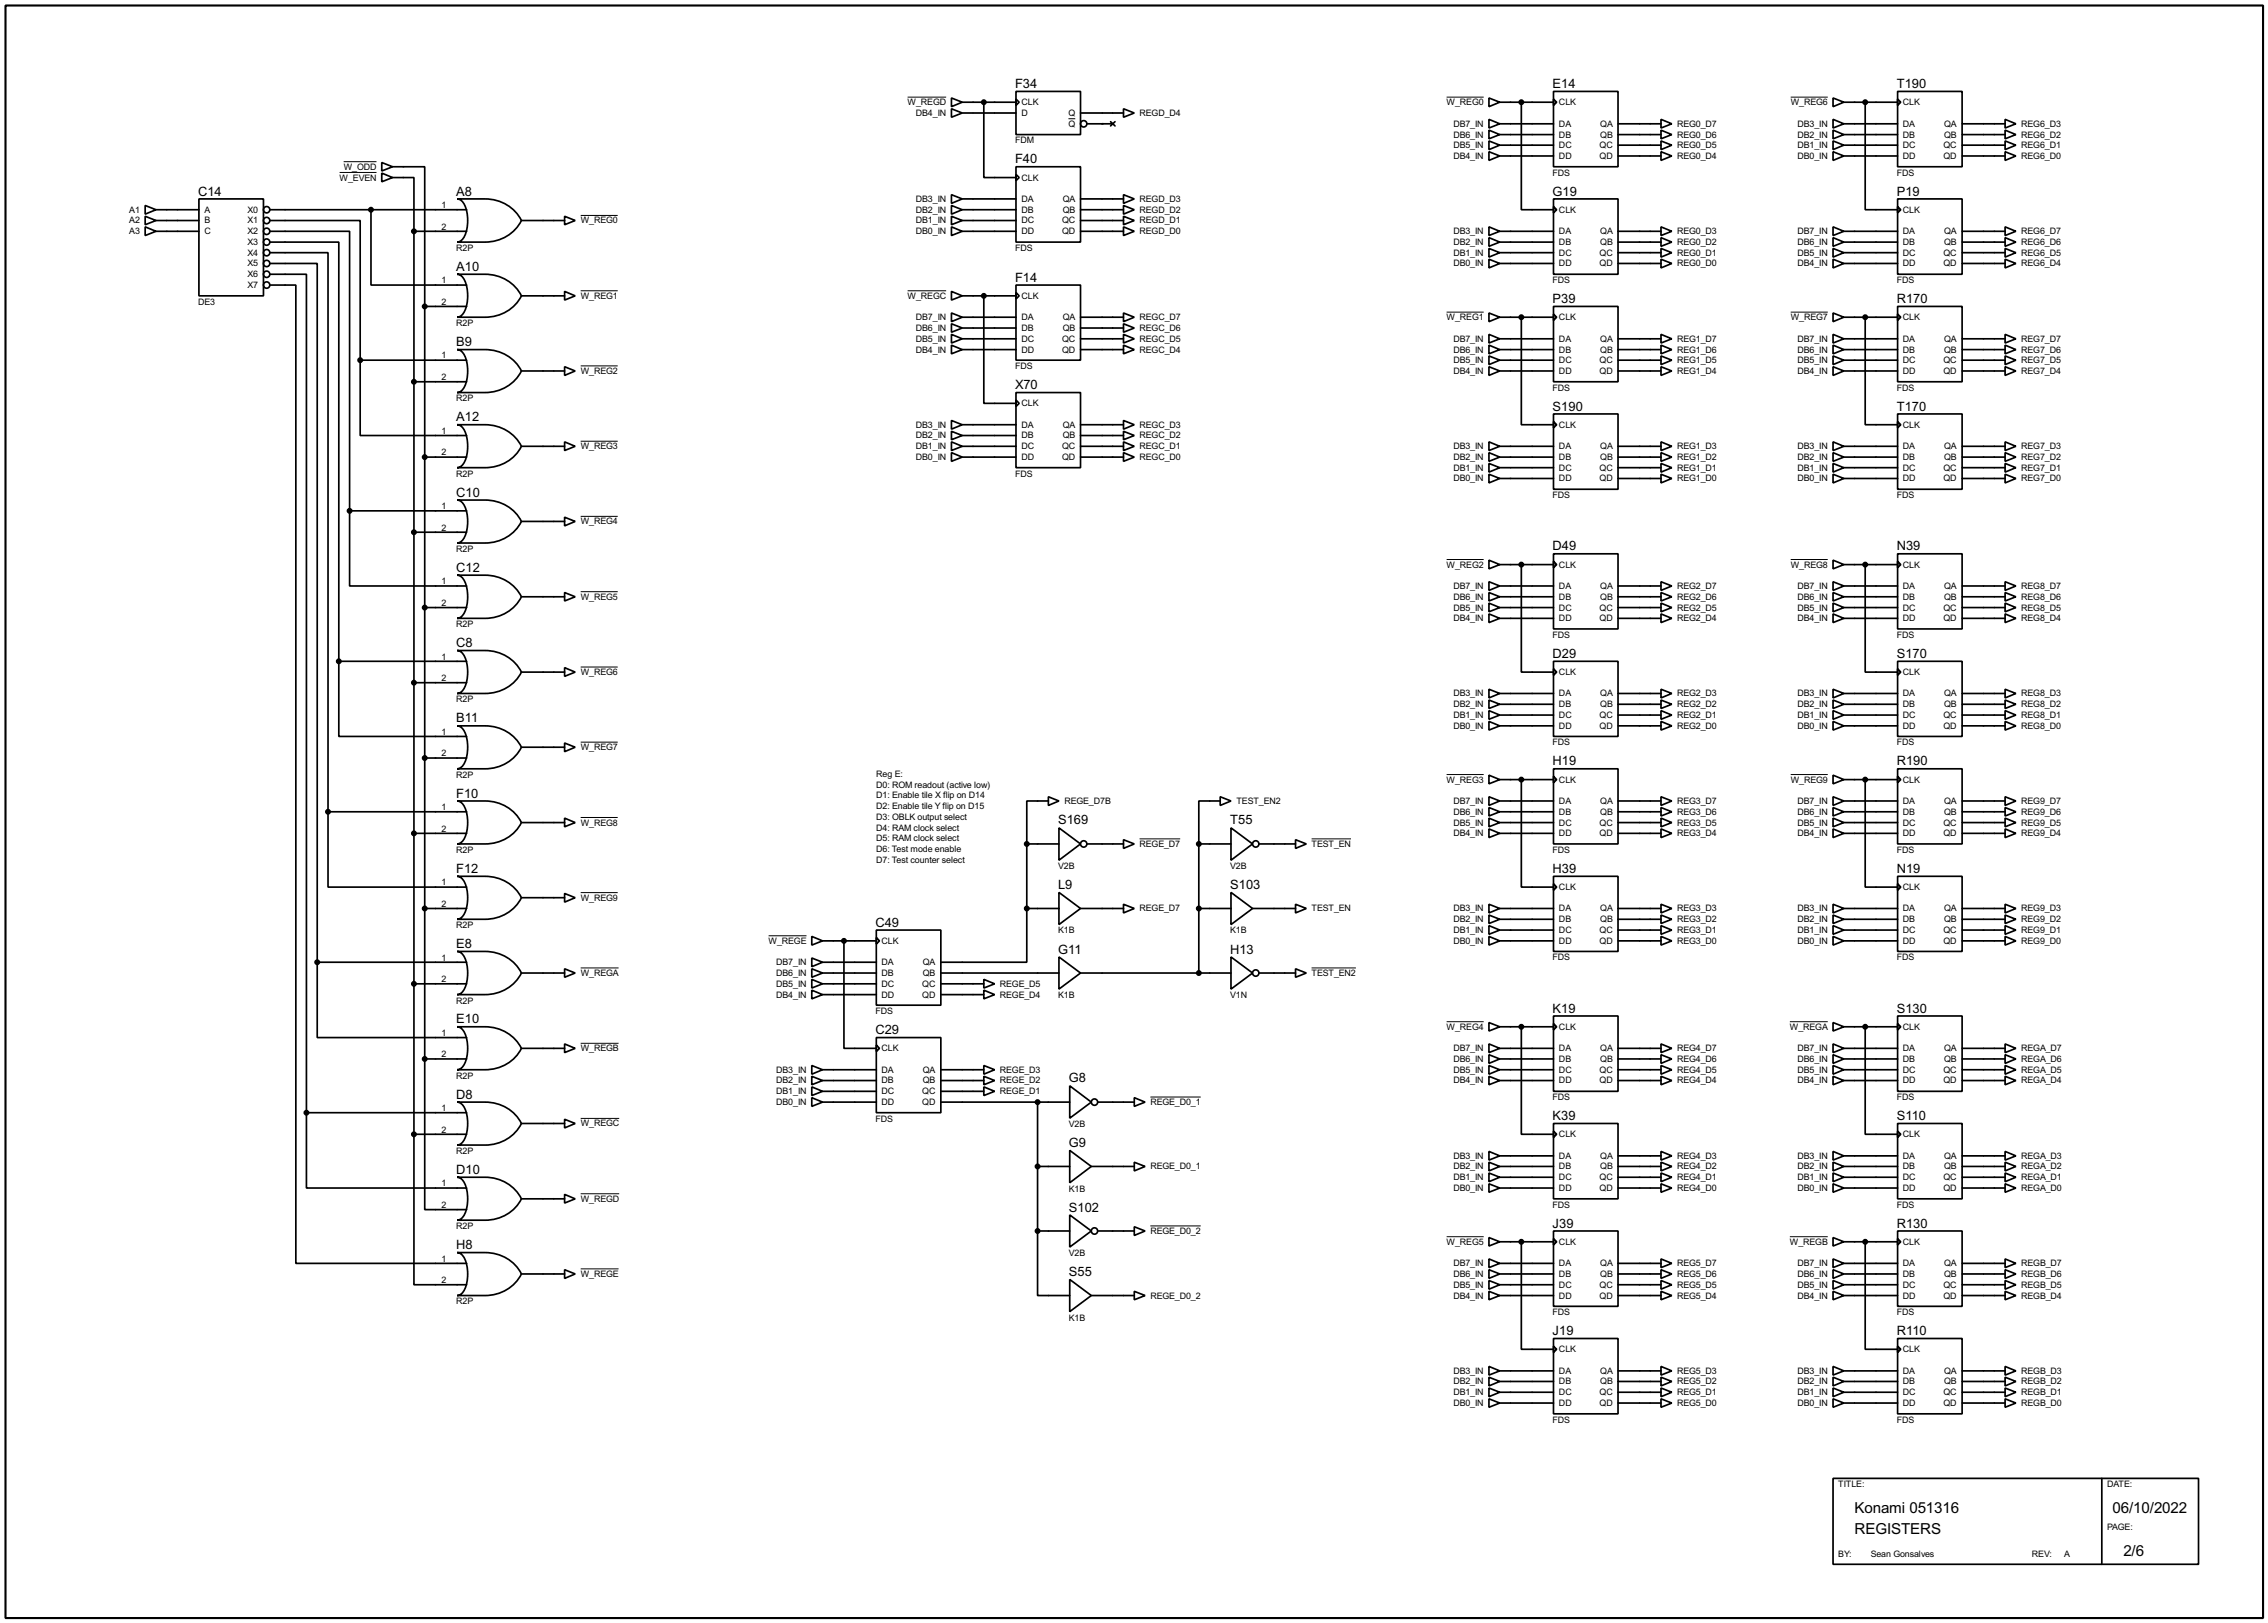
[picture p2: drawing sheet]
<svg xmlns="http://www.w3.org/2000/svg" width="536mm" height="383mm" viewBox="0 0 536 383" stroke-linecap="round" stroke-linejoin="round" font-family="sans-serif">
<defs><g id="words">
<g font-size="4">
<text x="438.2" y="357.4">Konami 051316</text>
<text x="499.2" y="357.4">06/10/2022</text>
<text x="438.2" y="362.5">REGISTERS</text>
<text x="501.7" y="367.6">2/6</text>
</g>
<g font-size="3.4">
<text x="239.9" y="20.8">F34</text>
<text x="366.9" y="20.8">E14</text>
<text x="448.2" y="20.8">T190</text>
<text x="239.9" y="38.6">F40</text>
<text x="46.8" y="46.2">C14</text>
<text x="107.8" y="46.2">A8</text>
<text x="366.9" y="46.2">G19</text>
<text x="448.2" y="46.2">P19</text>
<text x="107.8" y="64">A10</text>
<text x="239.9" y="66.6">F14</text>
<text x="366.9" y="71.6">P39</text>
<text x="448.2" y="71.6">R170</text>
<text x="107.8" y="81.8">B9</text>
<text x="239.9" y="92">X70</text>
<text x="107.8" y="99.5">A12</text>
<text x="366.9" y="97">S190</text>
<text x="448.2" y="97">T170</text>
<text x="107.8" y="117.4">C10</text>
<text x="366.9" y="130.1">D49</text>
<text x="448.2" y="130.1">N39</text>
<text x="107.8" y="135.1">C12</text>
<text x="107.8" y="152.9">C8</text>
<text x="366.9" y="155.5">D29</text>
<text x="448.2" y="155.5">S170</text>
<text x="107.8" y="170.7">B11</text>
<text x="366.9" y="180.9">H19</text>
<text x="448.2" y="180.9">R190</text>
<text x="107.8" y="188.5">F10</text>
<text x="250" y="194.8">S169</text>
<text x="290.7" y="194.8">T55</text>
<text x="107.8" y="206.3">F12</text>
<text x="366.9" y="206.3">H39</text>
<text x="448.2" y="206.3">N19</text>
<text x="250" y="210.1">L9</text>
<text x="290.7" y="210.1">S103</text>
<text x="206.9" y="219">C49</text>
<text x="107.8" y="224">E8</text>
<text x="250" y="225.3">G11</text>
<text x="290.7" y="225.3">H13</text>
<text x="366.9" y="239.3">K19</text>
<text x="448.2" y="239.3">S130</text>
<text x="107.8" y="241.8">E10</text>
<text x="206.9" y="244.4">C29</text>
<text x="252.6" y="255.8">G8</text>
<text x="107.8" y="259.6">D8</text>
<text x="366.9" y="264.7">K39</text>
<text x="448.2" y="264.7">S110</text>
<text x="252.6" y="271">G9</text>
<text x="107.8" y="277.4">D10</text>
<text x="252.6" y="286.3">S102</text>
<text x="366.9" y="290.1">J39</text>
<text x="448.2" y="290.1">R130</text>
<text x="107.8" y="295.2">H8</text>
<text x="252.6" y="301.5">S55</text>
<text x="366.9" y="315.5">J19</text>
<text x="448.2" y="315.5">R110</text>
</g>
<g font-size="2.4">
<text x="214.5" y="24.8">W_REGD</text>
<text x="216.4" y="27.4">DB4_IN</text>
<text x="241.4" y="24.8">CLK</text>
<text x="241.4" y="27.4">D</text>
<text x="252.5" y="27.4">Q</text>
<text x="252.5" y="30">Q</text>
<text x="269.3" y="27.4">REGD_D4</text>
<text x="341.8" y="24.8">W_REG0</text>
<text x="343.4" y="30">DB7_IN</text>
<text x="368.3" y="24.8">CLK</text>
<text x="368.3" y="30">DA</text>
<text x="378.1" y="30">QA</text>
<text x="396.3" y="30">REG0_D7</text>
<text x="423.1" y="24.8">W_REG6</text>
<text x="424.7" y="30">DB3_IN</text>
<text x="449.6" y="24.8">CLK</text>
<text x="449.6" y="30">DA</text>
<text x="459.4" y="30">QA</text>
<text x="477.6" y="30">REG6_D3</text>
<text x="239.9" y="33.9">FDM</text>
<text x="343.4" y="32.5">DB6_IN</text>
<text x="343.4" y="35">DB5_IN</text>
<text x="368.3" y="32.5">DB</text>
<text x="368.3" y="35">DC</text>
<text x="378" y="35">QC</text>
<text x="378.1" y="32.5">QB</text>
<text x="396.3" y="32.5">REG0_D6</text>
<text x="396.3" y="35">REG0_D5</text>
<text x="424.7" y="32.5">DB2_IN</text>
<text x="424.7" y="35">DB1_IN</text>
<text x="449.6" y="32.5">DB</text>
<text x="449.6" y="35">DC</text>
<text x="459.2" y="35">QC</text>
<text x="459.4" y="32.5">QB</text>
<text x="477.6" y="32.5">REG6_D2</text>
<text x="477.6" y="35">REG6_D1</text>
<text x="81.2" y="40.1">W_ODD</text>
<text x="343.4" y="37.5">DB4_IN</text>
<text x="366.9" y="41.5">FDS</text>
<text x="368.3" y="37.5">DD</text>
<text x="378" y="37.5">QD</text>
<text x="396.3" y="37.5">REG0_D4</text>
<text x="424.7" y="37.5">DB0_IN</text>
<text x="448.2" y="41.5">FDS</text>
<text x="449.6" y="37.5">DD</text>
<text x="459.2" y="37.5">QD</text>
<text x="477.6" y="37.5">REG6_D0</text>
<text x="80.3" y="42.7">W_EVEN</text>
<text x="216.4" y="47.7">DB3_IN</text>
<text x="241.4" y="42.7">CLK</text>
<text x="241.4" y="47.7">DA</text>
<text x="251.1" y="47.7">QA</text>
<text x="269.3" y="47.7">REGD_D3</text>
<text x="30.6" y="50.2">A1</text>
<text x="30.6" y="52.8">A2</text>
<text x="48.3" y="52.8">B</text>
<text x="48.3" y="50.2">A</text>
<text x="58.5" y="50.2">X0</text>
<text x="58.5" y="52.8">X1</text>
<text x="104.3" y="49.2">1</text>
<text x="137.2" y="52.8">W_REG0</text>
<text x="216.4" y="50.2">DB2_IN</text>
<text x="216.4" y="52.8">DB1_IN</text>
<text x="241.4" y="50.2">DB</text>
<text x="241.4" y="52.8">DC</text>
<text x="251" y="52.8">QC</text>
<text x="251.1" y="50.2">QB</text>
<text x="269.3" y="52.8">REGD_D1</text>
<text x="269.3" y="50.2">REGD_D2</text>
<text x="368.3" y="50.2">CLK</text>
<text x="449.6" y="50.2">CLK</text>
<text x="30.6" y="55.4">A3</text>
<text x="48.3" y="55.4">C</text>
<text x="58.5" y="55.4">X2</text>
<text x="58.5" y="57.9">X3</text>
<text x="104.3" y="54.3">2</text>
<text x="107.8" y="59.3">R2P</text>
<text x="216.4" y="55.4">DB0_IN</text>
<text x="239.9" y="59.3">FDS</text>
<text x="241.4" y="55.4">DD</text>
<text x="251" y="55.4">QD</text>
<text x="269.3" y="55.4">REGD_D0</text>
<text x="343.4" y="55.4">DB3_IN</text>
<text x="343.4" y="57.9">DB2_IN</text>
<text x="368.3" y="55.4">DA</text>
<text x="368.3" y="57.9">DB</text>
<text x="378.1" y="55.4">QA</text>
<text x="378.1" y="57.9">QB</text>
<text x="396.3" y="55.4">REG0_D3</text>
<text x="396.3" y="57.9">REG0_D2</text>
<text x="424.7" y="55.4">DB7_IN</text>
<text x="424.7" y="57.9">DB6_IN</text>
<text x="449.6" y="55.4">DA</text>
<text x="449.6" y="57.9">DB</text>
<text x="459.4" y="55.4">QA</text>
<text x="459.4" y="57.9">QB</text>
<text x="477.6" y="55.4">REG6_D7</text>
<text x="477.6" y="57.9">REG6_D6</text>
<text x="58.5" y="60.4">X4</text>
<text x="58.5" y="62.9">X5</text>
<text x="58.5" y="65.5">X6</text>
<text x="343.4" y="60.4">DB1_IN</text>
<text x="343.4" y="62.9">DB0_IN</text>
<text x="368.3" y="60.4">DC</text>
<text x="368.3" y="62.9">DD</text>
<text x="378" y="60.4">QC</text>
<text x="378" y="62.9">QD</text>
<text x="396.3" y="60.4">REG0_D1</text>
<text x="396.3" y="62.9">REG0_D0</text>
<text x="424.7" y="60.4">DB5_IN</text>
<text x="424.7" y="62.9">DB4_IN</text>
<text x="449.6" y="60.4">DC</text>
<text x="449.6" y="62.9">DD</text>
<text x="459.2" y="60.4">QC</text>
<text x="459.2" y="62.9">QD</text>
<text x="477.6" y="60.4">REG6_D5</text>
<text x="477.6" y="62.9">REG6_D4</text>
<text x="46.8" y="72">DE3</text>
<text x="58.5" y="68.1">X7</text>
<text x="104.3" y="67">1</text>
<text x="104.3" y="72">2</text>
<text x="137.2" y="70.6">W_REG1</text>
<text x="214.5" y="70.6">W_REGC</text>
<text x="241.4" y="70.6">CLK</text>
<text x="366.9" y="66.9">FDS</text>
<text x="448.2" y="66.9">FDS</text>
<text x="107.8" y="77">R2P</text>
<text x="216.4" y="75.6">DB7_IN</text>
<text x="241.4" y="75.6">DA</text>
<text x="251.1" y="75.6">QA</text>
<text x="269.3" y="75.6">REGC_D7</text>
<text x="341.8" y="75.6">W_REG1</text>
<text x="368.3" y="75.6">CLK</text>
<text x="423.1" y="75.6">W_REG7</text>
<text x="449.6" y="75.6">CLK</text>
<text x="216.4" y="78.2">DB6_IN</text>
<text x="216.4" y="80.8">DB5_IN</text>
<text x="216.4" y="83.3">DB4_IN</text>
<text x="241.4" y="78.2">DB</text>
<text x="241.4" y="80.8">DC</text>
<text x="241.4" y="83.3">DD</text>
<text x="251" y="80.8">QC</text>
<text x="251" y="83.3">QD</text>
<text x="251.1" y="78.2">QB</text>
<text x="269.3" y="78.2">REGC_D6</text>
<text x="269.3" y="80.8">REGC_D5</text>
<text x="269.3" y="83.3">REGC_D4</text>
<text x="343.4" y="80.8">DB7_IN</text>
<text x="343.4" y="83.3">DB6_IN</text>
<text x="368.3" y="80.8">DA</text>
<text x="368.3" y="83.3">DB</text>
<text x="378.1" y="80.8">QA</text>
<text x="378.1" y="83.3">QB</text>
<text x="396.3" y="80.8">REG1_D7</text>
<text x="396.3" y="83.3">REG1_D6</text>
<text x="424.7" y="80.8">DB7_IN</text>
<text x="424.7" y="83.3">DB6_IN</text>
<text x="449.6" y="80.8">DA</text>
<text x="449.6" y="83.3">DB</text>
<text x="459.4" y="80.8">QA</text>
<text x="459.4" y="83.3">QB</text>
<text x="477.6" y="80.8">REG7_D7</text>
<text x="477.6" y="83.3">REG7_D6</text>
<text x="104.3" y="84.7">1</text>
<text x="104.3" y="89.8">2</text>
<text x="137.2" y="88.4">W_REG2</text>
<text x="239.9" y="87.2">FDS</text>
<text x="343.4" y="85.8">DB5_IN</text>
<text x="343.4" y="88.4">DB4_IN</text>
<text x="368.3" y="85.8">DC</text>
<text x="368.3" y="88.4">DD</text>
<text x="378" y="85.8">QC</text>
<text x="378" y="88.4">QD</text>
<text x="396.3" y="85.8">REG1_D5</text>
<text x="396.3" y="88.4">REG1_D4</text>
<text x="424.7" y="85.8">DB5_IN</text>
<text x="424.7" y="88.4">DB4_IN</text>
<text x="449.6" y="85.8">DC</text>
<text x="449.6" y="88.4">DD</text>
<text x="459.2" y="85.8">QC</text>
<text x="459.2" y="88.4">QD</text>
<text x="477.6" y="85.8">REG7_D5</text>
<text x="477.6" y="88.4">REG7_D4</text>
<text x="107.8" y="94.9">R2P</text>
<text x="241.4" y="96">CLK</text>
<text x="366.9" y="92.3">FDS</text>
<text x="448.2" y="92.3">FDS</text>
<text x="216.4" y="101">DB3_IN</text>
<text x="241.4" y="101">DA</text>
<text x="251.1" y="101">QA</text>
<text x="269.3" y="101">REGC_D3</text>
<text x="368.3" y="101">CLK</text>
<text x="449.6" y="101">CLK</text>
<text x="104.3" y="102.5">1</text>
<text x="104.3" y="107.6">2</text>
<text x="137.2" y="106.2">W_REG3</text>
<text x="216.4" y="103.6">DB2_IN</text>
<text x="216.4" y="106.2">DB1_IN</text>
<text x="241.4" y="103.6">DB</text>
<text x="241.4" y="106.2">DC</text>
<text x="251" y="106.2">QC</text>
<text x="251.1" y="103.6">QB</text>
<text x="269.3" y="103.6">REGC_D2</text>
<text x="269.3" y="106.2">REGC_D1</text>
<text x="343.4" y="106.2">DB3_IN</text>
<text x="368.3" y="106.2">DA</text>
<text x="378.1" y="106.2">QA</text>
<text x="396.3" y="106.2">REG1_D3</text>
<text x="424.7" y="106.2">DB3_IN</text>
<text x="449.6" y="106.2">DA</text>
<text x="459.4" y="106.2">QA</text>
<text x="477.6" y="106.2">REG7_D3</text>
<text x="107.8" y="112.6">R2P</text>
<text x="216.4" y="108.7">DB0_IN</text>
<text x="239.9" y="112.6">FDS</text>
<text x="241.4" y="108.7">DD</text>
<text x="251" y="108.7">QD</text>
<text x="269.3" y="108.7">REGC_D0</text>
<text x="343.4" y="108.7">DB2_IN</text>
<text x="343.4" y="111.2">DB1_IN</text>
<text x="343.4" y="113.7">DB0_IN</text>
<text x="368.3" y="108.7">DB</text>
<text x="368.3" y="111.2">DC</text>
<text x="368.3" y="113.7">DD</text>
<text x="378" y="111.2">QC</text>
<text x="378" y="113.7">QD</text>
<text x="378.1" y="108.7">QB</text>
<text x="396.3" y="108.7">REG1_D2</text>
<text x="396.3" y="111.2">REG1_D1</text>
<text x="396.3" y="113.7">REG1_D0</text>
<text x="424.7" y="108.7">DB2_IN</text>
<text x="424.7" y="111.2">DB1_IN</text>
<text x="424.7" y="113.7">DB0_IN</text>
<text x="449.6" y="108.7">DB</text>
<text x="449.6" y="111.2">DC</text>
<text x="449.6" y="113.7">DD</text>
<text x="459.2" y="111.2">QC</text>
<text x="459.2" y="113.7">QD</text>
<text x="459.4" y="108.7">QB</text>
<text x="477.6" y="108.7">REG7_D2</text>
<text x="477.6" y="111.2">REG7_D1</text>
<text x="477.6" y="113.7">REG7_D0</text>
<text x="366.9" y="117.7">FDS</text>
<text x="448.2" y="117.7">FDS</text>
<text x="104.3" y="120.3">1</text>
<text x="104.3" y="125.4">2</text>
<text x="137.2" y="123.9">W_REG4</text>
<text x="107.8" y="130.4">R2P</text>
<text x="341.8" y="134.1">W_REG2</text>
<text x="368.3" y="134.1">CLK</text>
<text x="423.1" y="134.1">W_REG8</text>
<text x="449.6" y="134.1">CLK</text>
<text x="104.3" y="138.1">1</text>
<text x="104.3" y="143.2">2</text>
<text x="137.2" y="141.7">W_REG5</text>
<text x="343.4" y="139.2">DB7_IN</text>
<text x="343.4" y="141.7">DB6_IN</text>
<text x="368.3" y="139.2">DA</text>
<text x="368.3" y="141.7">DB</text>
<text x="378.1" y="139.2">QA</text>
<text x="378.1" y="141.7">QB</text>
<text x="396.3" y="139.2">REG2_D7</text>
<text x="396.3" y="141.7">REG2_D6</text>
<text x="424.7" y="139.2">DB7_IN</text>
<text x="424.7" y="141.7">DB6_IN</text>
<text x="449.6" y="139.2">DA</text>
<text x="449.6" y="141.7">DB</text>
<text x="459.4" y="139.2">QA</text>
<text x="459.4" y="141.7">QB</text>
<text x="477.6" y="139.2">REG8_D7</text>
<text x="477.6" y="141.7">REG8_D6</text>
<text x="107.8" y="148.2">R2P</text>
<text x="343.4" y="144.3">DB5_IN</text>
<text x="343.4" y="146.8">DB4_IN</text>
<text x="368.3" y="144.3">DC</text>
<text x="368.3" y="146.8">DD</text>
<text x="378" y="144.3">QC</text>
<text x="378" y="146.8">QD</text>
<text x="396.3" y="144.3">REG2_D5</text>
<text x="396.3" y="146.8">REG2_D4</text>
<text x="424.7" y="144.3">DB5_IN</text>
<text x="424.7" y="146.8">DB4_IN</text>
<text x="449.6" y="144.3">DC</text>
<text x="449.6" y="146.8">DD</text>
<text x="459.2" y="144.3">QC</text>
<text x="459.2" y="146.8">QD</text>
<text x="477.6" y="144.3">REG8_D5</text>
<text x="477.6" y="146.8">REG8_D4</text>
<text x="104.3" y="155.9">1</text>
<text x="366.9" y="150.7">FDS</text>
<text x="448.2" y="150.7">FDS</text>
<text x="104.3" y="160.9">2</text>
<text x="137.2" y="159.5">W_REG6</text>
<text x="368.3" y="159.5">CLK</text>
<text x="449.6" y="159.5">CLK</text>
<text x="107.8" y="166">R2P</text>
<text x="343.4" y="164.6">DB3_IN</text>
<text x="343.4" y="167.1">DB2_IN</text>
<text x="368.3" y="164.6">DA</text>
<text x="368.3" y="167.1">DB</text>
<text x="378.1" y="164.6">QA</text>
<text x="378.1" y="167.1">QB</text>
<text x="396.3" y="164.6">REG2_D3</text>
<text x="396.3" y="167.1">REG2_D2</text>
<text x="424.7" y="164.6">DB3_IN</text>
<text x="424.7" y="167.1">DB2_IN</text>
<text x="449.6" y="164.6">DA</text>
<text x="449.6" y="167.1">DB</text>
<text x="459.4" y="164.6">QA</text>
<text x="459.4" y="167.1">QB</text>
<text x="477.6" y="164.6">REG8_D3</text>
<text x="477.6" y="167.1">REG8_D2</text>
<text x="104.3" y="173.6">1</text>
<text x="343.4" y="169.7">DB1_IN</text>
<text x="343.4" y="172.2">DB0_IN</text>
<text x="368.3" y="169.7">DC</text>
<text x="368.3" y="172.2">DD</text>
<text x="378" y="169.7">QC</text>
<text x="378" y="172.2">QD</text>
<text x="396.3" y="169.7">REG2_D1</text>
<text x="396.3" y="172.2">REG2_D0</text>
<text x="424.7" y="169.7">DB1_IN</text>
<text x="424.7" y="172.2">DB0_IN</text>
<text x="449.6" y="169.7">DC</text>
<text x="449.6" y="172.2">DD</text>
<text x="459.2" y="169.7">QC</text>
<text x="459.2" y="172.2">QD</text>
<text x="477.6" y="169.7">REG8_D1</text>
<text x="477.6" y="172.2">REG8_D0</text>
<text x="104.3" y="178.7">2</text>
<text x="137.2" y="177.3">W_REG7</text>
<text x="366.9" y="176.1">FDS</text>
<text x="448.2" y="176.1">FDS</text>
<text x="107.8" y="183.8">R2P</text>
<text x="207.1" y="183.6">Reg E:</text>
<text x="341.8" y="184.9">W_REG3</text>
<text x="368.3" y="184.9">CLK</text>
<text x="423.1" y="184.9">W_REG9</text>
<text x="449.6" y="184.9">CLK</text>
<text x="104.3" y="191.4">1</text>
<text x="207.1" y="186.1">D0: ROM readout (active low)</text>
<text x="207.1" y="188.6">D1: Enable tile X flip on D14</text>
<text x="207.1" y="191.2">D2: Enable tile Y flip on D15</text>
<text x="251.5" y="190">REGE_D7B</text>
<text x="292.2" y="190">TEST_EN2</text>
<text x="343.4" y="190">DB7_IN</text>
<text x="368.3" y="190">DA</text>
<text x="378.1" y="190">QA</text>
<text x="396.3" y="190">REG3_D7</text>
<text x="424.7" y="190">DB7_IN</text>
<text x="449.6" y="190">DA</text>
<text x="459.4" y="190">QA</text>
<text x="477.6" y="190">REG9_D7</text>
<text x="104.3" y="196.5">2</text>
<text x="137.2" y="195.1">W_REG8</text>
<text x="207.1" y="193.7">D3: OBLK output select</text>
<text x="207.1" y="196.3">D4: RAM clock select</text>
<text x="343.4" y="192.5">DB6_IN</text>
<text x="343.4" y="195.1">DB5_IN</text>
<text x="343.4" y="197.6">DB4_IN</text>
<text x="368.3" y="192.5">DB</text>
<text x="368.3" y="195.1">DC</text>
<text x="368.3" y="197.6">DD</text>
<text x="378" y="195.1">QC</text>
<text x="378" y="197.6">QD</text>
<text x="378.1" y="192.5">QB</text>
<text x="396.3" y="192.5">REG3_D6</text>
<text x="396.3" y="195.1">REG3_D5</text>
<text x="396.3" y="197.6">REG3_D4</text>
<text x="424.7" y="192.5">DB6_IN</text>
<text x="424.7" y="195.1">DB5_IN</text>
<text x="424.7" y="197.6">DB4_IN</text>
<text x="449.6" y="192.5">DB</text>
<text x="449.6" y="195.1">DC</text>
<text x="449.6" y="197.6">DD</text>
<text x="459.2" y="195.1">QC</text>
<text x="459.2" y="197.6">QD</text>
<text x="459.4" y="192.5">QB</text>
<text x="477.6" y="192.5">REG9_D6</text>
<text x="477.6" y="195.1">REG9_D5</text>
<text x="477.6" y="197.6">REG9_D4</text>
<text x="107.8" y="201.5">R2P</text>
<text x="207.1" y="198.8">D5: RAM clock select</text>
<text x="207.1" y="201.3">D6: Test mode enable</text>
<text x="207.1" y="203.9">D7: Test counter select</text>
<text x="269.3" y="200.1">REGE_D7</text>
<text x="309.9" y="200.1">TEST_EN</text>
<text x="366.9" y="201.5">FDS</text>
<text x="448.2" y="201.5">FDS</text>
<text x="104.3" y="209.2">1</text>
<text x="250" y="205.4">V2B</text>
<text x="290.7" y="205.4">V2B</text>
<text x="104.3" y="214.3">2</text>
<text x="137.2" y="212.8">W_REG9</text>
<text x="269.3" y="215.4">REGE_D7</text>
<text x="309.9" y="215.4">TEST_EN</text>
<text x="343.4" y="215.4">DB3_IN</text>
<text x="368.3" y="210.3">CLK</text>
<text x="368.3" y="215.4">DA</text>
<text x="378.1" y="215.4">QA</text>
<text x="396.3" y="215.4">REG3_D3</text>
<text x="424.7" y="215.4">DB3_IN</text>
<text x="449.6" y="210.3">CLK</text>
<text x="449.6" y="215.4">DA</text>
<text x="459.4" y="215.4">QA</text>
<text x="477.6" y="215.4">REG9_D3</text>
<text x="107.8" y="219.3">R2P</text>
<text x="250" y="220.6">K1B</text>
<text x="290.7" y="220.6">K1B</text>
<text x="343.4" y="217.9">DB2_IN</text>
<text x="343.4" y="220.5">DB1_IN</text>
<text x="368.3" y="217.9">DB</text>
<text x="368.3" y="220.5">DC</text>
<text x="378" y="220.5">QC</text>
<text x="378.1" y="217.9">QB</text>
<text x="396.3" y="217.9">REG3_D2</text>
<text x="396.3" y="220.5">REG3_D1</text>
<text x="424.7" y="217.9">DB2_IN</text>
<text x="424.7" y="220.5">DB1_IN</text>
<text x="449.6" y="217.9">DB</text>
<text x="449.6" y="220.5">DC</text>
<text x="459.2" y="220.5">QC</text>
<text x="459.4" y="217.9">QB</text>
<text x="477.6" y="217.9">REG9_D2</text>
<text x="477.6" y="220.5">REG9_D1</text>
<text x="104.3" y="227">1</text>
<text x="181.6" y="223">W_REGE</text>
<text x="208.3" y="223">CLK</text>
<text x="343.4" y="223">DB0_IN</text>
<text x="366.9" y="226.9">FDS</text>
<text x="368.3" y="223">DD</text>
<text x="378" y="223">QD</text>
<text x="396.3" y="223">REG3_D0</text>
<text x="424.7" y="223">DB0_IN</text>
<text x="448.2" y="226.9">FDS</text>
<text x="449.6" y="223">DD</text>
<text x="459.2" y="223">QD</text>
<text x="477.6" y="223">REG9_D0</text>
<text x="104.3" y="232.1">2</text>
<text x="137.2" y="230.6">W_REGA</text>
<text x="183.4" y="228.1">DB7_IN</text>
<text x="183.4" y="230.6">DB6_IN</text>
<text x="183.4" y="233.2">DB5_IN</text>
<text x="208.3" y="228.1">DA</text>
<text x="208.3" y="230.6">DB</text>
<text x="208.3" y="233.2">DC</text>
<text x="217.9" y="233.2">QC</text>
<text x="218.1" y="228.1">QA</text>
<text x="218.1" y="230.6">QB</text>
<text x="236.3" y="233.2">REGE_D5</text>
<text x="309.9" y="230.6">TEST_EN2</text>
<text x="107.8" y="237.1">R2P</text>
<text x="183.4" y="235.7">DB4_IN</text>
<text x="206.9" y="239.6">FDS</text>
<text x="208.3" y="235.7">DD</text>
<text x="217.9" y="235.7">QD</text>
<text x="236.3" y="235.7">REGE_D4</text>
<text x="250" y="235.8">K1B</text>
<text x="290.7" y="235.8">V1N</text>
<text x="104.3" y="244.8">1</text>
<text x="341.8" y="243.3">W_REG4</text>
<text x="368.3" y="243.3">CLK</text>
<text x="422.9" y="243.3">W_REGA</text>
<text x="449.6" y="243.3">CLK</text>
<text x="104.3" y="249.8">2</text>
<text x="137.2" y="248.4">W_REGB</text>
<text x="208.3" y="248.4">CLK</text>
<text x="343.4" y="248.4">DB7_IN</text>
<text x="343.4" y="250.9">DB6_IN</text>
<text x="368.3" y="248.4">DA</text>
<text x="368.3" y="250.9">DB</text>
<text x="378.1" y="248.4">QA</text>
<text x="378.1" y="250.9">QB</text>
<text x="396.3" y="248.4">REG4_D7</text>
<text x="396.3" y="250.9">REG4_D6</text>
<text x="424.7" y="248.4">DB7_IN</text>
<text x="424.7" y="250.9">DB6_IN</text>
<text x="449.6" y="248.4">DA</text>
<text x="449.6" y="250.9">DB</text>
<text x="459.4" y="248.4">QA</text>
<text x="459.4" y="250.9">QB</text>
<text x="477.6" y="248.4">REGA_D7</text>
<text x="477.6" y="250.9">REGA_D6</text>
<text x="107.8" y="254.9">R2P</text>
<text x="183.4" y="253.5">DB3_IN</text>
<text x="183.4" y="256">DB2_IN</text>
<text x="208.3" y="253.5">DA</text>
<text x="208.3" y="256">DB</text>
<text x="218.1" y="253.5">QA</text>
<text x="218.1" y="256">QB</text>
<text x="236.3" y="256">REGE_D2</text>
<text x="236.3" y="253.5">REGE_D3</text>
<text x="343.4" y="253.5">DB5_IN</text>
<text x="343.4" y="256">DB4_IN</text>
<text x="368.3" y="253.5">DC</text>
<text x="368.3" y="256">DD</text>
<text x="378" y="253.5">QC</text>
<text x="378" y="256">QD</text>
<text x="396.3" y="253.5">REG4_D5</text>
<text x="396.3" y="256">REG4_D4</text>
<text x="424.7" y="253.5">DB5_IN</text>
<text x="424.7" y="256">DB4_IN</text>
<text x="449.6" y="253.5">DC</text>
<text x="449.6" y="256">DD</text>
<text x="459.2" y="253.5">QC</text>
<text x="459.2" y="256">QD</text>
<text x="477.6" y="253.5">REGA_D5</text>
<text x="477.6" y="256">REGA_D4</text>
<text x="104.3" y="262.5">1</text>
<text x="183.4" y="258.6">DB1_IN</text>
<text x="183.4" y="261.1">DB0_IN</text>
<text x="208.3" y="258.6">DC</text>
<text x="208.3" y="261.1">DD</text>
<text x="217.9" y="258.6">QC</text>
<text x="217.9" y="261.1">QD</text>
<text x="236.3" y="258.6">REGE_D1</text>
<text x="271.8" y="261.1">REGE_D0_1</text>
<text x="366.9" y="260">FDS</text>
<text x="448.2" y="260">FDS</text>
<text x="104.3" y="267.6">2</text>
<text x="137.2" y="266.2">W_REGC</text>
<text x="206.9" y="265">FDS</text>
<text x="252.6" y="266.3">V2B</text>
<text x="368.3" y="268.7">CLK</text>
<text x="449.6" y="268.7">CLK</text>
<text x="107.8" y="272.7">R2P</text>
<text x="343.4" y="273.8">DB3_IN</text>
<text x="368.3" y="273.8">DA</text>
<text x="378.1" y="273.8">QA</text>
<text x="396.3" y="273.8">REG4_D3</text>
<text x="424.7" y="273.8">DB3_IN</text>
<text x="449.6" y="273.8">DA</text>
<text x="459.4" y="273.8">QA</text>
<text x="477.6" y="273.8">REGA_D3</text>
<text x="104.3" y="280.3">1</text>
<text x="252.6" y="281.6">K1B</text>
<text x="271.8" y="276.3">REGE_D0_1</text>
<text x="343.4" y="276.3">DB2_IN</text>
<text x="343.4" y="278.9">DB1_IN</text>
<text x="343.4" y="281.4">DB0_IN</text>
<text x="368.3" y="276.3">DB</text>
<text x="368.3" y="278.9">DC</text>
<text x="368.3" y="281.4">DD</text>
<text x="378" y="278.9">QC</text>
<text x="378" y="281.4">QD</text>
<text x="378.1" y="276.3">QB</text>
<text x="396.3" y="276.3">REG4_D2</text>
<text x="396.3" y="278.9">REG4_D1</text>
<text x="396.3" y="281.4">REG4_D0</text>
<text x="424.7" y="276.3">DB2_IN</text>
<text x="424.7" y="278.9">DB1_IN</text>
<text x="424.7" y="281.4">DB0_IN</text>
<text x="449.6" y="276.3">DB</text>
<text x="449.6" y="278.9">DC</text>
<text x="449.6" y="281.4">DD</text>
<text x="459.2" y="278.9">QC</text>
<text x="459.2" y="281.4">QD</text>
<text x="459.4" y="276.3">QB</text>
<text x="477.6" y="276.3">REGA_D2</text>
<text x="477.6" y="278.9">REGA_D1</text>
<text x="477.6" y="281.4">REGA_D0</text>
<text x="104.3" y="285.4">2</text>
<text x="137.2" y="284">W_REGD</text>
<text x="366.9" y="285.4">FDS</text>
<text x="448.2" y="285.4">FDS</text>
<text x="107.8" y="290.4">R2P</text>
<text x="271.8" y="291.6">REGE_D0_2</text>
<text x="104.3" y="298.1">1</text>
<text x="252.6" y="296.8">V2B</text>
<text x="341.8" y="294.1">W_REG5</text>
<text x="343.4" y="299.2">DB7_IN</text>
<text x="368.3" y="294.1">CLK</text>
<text x="368.3" y="299.2">DA</text>
<text x="378.1" y="299.2">QA</text>
<text x="396.3" y="299.2">REG5_D7</text>
<text x="422.9" y="294.1">W_REGB</text>
<text x="424.7" y="299.2">DB7_IN</text>
<text x="449.6" y="294.1">CLK</text>
<text x="449.6" y="299.2">DA</text>
<text x="459.4" y="299.2">QA</text>
<text x="477.6" y="299.2">REGB_D7</text>
<text x="104.3" y="303.2">2</text>
<text x="137.2" y="301.7">W_REGE</text>
<text x="343.4" y="301.7">DB6_IN</text>
<text x="343.4" y="304.3">DB5_IN</text>
<text x="368.3" y="301.7">DB</text>
<text x="368.3" y="304.3">DC</text>
<text x="378" y="304.3">QC</text>
<text x="378.1" y="301.7">QB</text>
<text x="396.3" y="301.7">REG5_D6</text>
<text x="396.3" y="304.3">REG5_D5</text>
<text x="424.7" y="301.7">DB6_IN</text>
<text x="424.7" y="304.3">DB5_IN</text>
<text x="449.6" y="301.7">DB</text>
<text x="449.6" y="304.3">DC</text>
<text x="459.2" y="304.3">QC</text>
<text x="459.4" y="301.7">QB</text>
<text x="477.6" y="301.7">REGB_D6</text>
<text x="477.6" y="304.3">REGB_D5</text>
<text x="107.8" y="308.2">R2P</text>
<text x="271.8" y="306.8">REGE_D0_2</text>
<text x="343.4" y="306.8">DB4_IN</text>
<text x="366.9" y="310.8">FDS</text>
<text x="368.3" y="306.8">DD</text>
<text x="378" y="306.8">QD</text>
<text x="396.3" y="306.8">REG5_D4</text>
<text x="424.7" y="306.8">DB4_IN</text>
<text x="448.2" y="310.8">FDS</text>
<text x="449.6" y="306.8">DD</text>
<text x="459.2" y="306.8">QD</text>
<text x="477.6" y="306.8">REGB_D4</text>
<text x="252.6" y="312">K1B</text>
<text x="368.3" y="319.5">CLK</text>
<text x="449.6" y="319.5">CLK</text>
<text x="343.4" y="324.6">DB3_IN</text>
<text x="343.4" y="327.1">DB2_IN</text>
<text x="343.4" y="329.7">DB1_IN</text>
<text x="368.3" y="324.6">DA</text>
<text x="368.3" y="327.1">DB</text>
<text x="368.3" y="329.7">DC</text>
<text x="378" y="329.7">QC</text>
<text x="378.1" y="324.6">QA</text>
<text x="378.1" y="327.1">QB</text>
<text x="396.3" y="324.6">REG5_D3</text>
<text x="396.3" y="327.1">REG5_D2</text>
<text x="396.3" y="329.7">REG5_D1</text>
<text x="424.7" y="324.6">DB3_IN</text>
<text x="424.7" y="327.1">DB2_IN</text>
<text x="424.7" y="329.7">DB1_IN</text>
<text x="449.6" y="324.6">DA</text>
<text x="449.6" y="327.1">DB</text>
<text x="449.6" y="329.7">DC</text>
<text x="459.2" y="329.7">QC</text>
<text x="459.4" y="324.6">QA</text>
<text x="459.4" y="327.1">QB</text>
<text x="477.6" y="324.6">REGB_D3</text>
<text x="477.6" y="327.1">REGB_D2</text>
<text x="477.6" y="329.7">REGB_D1</text>
<text x="343.4" y="332.2">DB0_IN</text>
<text x="368.3" y="332.2">DD</text>
<text x="378" y="332.2">QD</text>
<text x="396.3" y="332.2">REG5_D0</text>
<text x="424.7" y="332.2">DB0_IN</text>
<text x="449.6" y="332.2">DD</text>
<text x="459.2" y="332.2">QD</text>
<text x="477.6" y="332.2">REGB_D0</text>
<text x="366.9" y="336.2">FDS</text>
<text x="448.2" y="336.2">FDS</text>
<text x="434.4" y="351.4">TITLE:</text>
<text x="497.9" y="351.4">DATE:</text>
<text x="497.9" y="361.6">PAGE:</text>
<text x="434.4" y="368">BY:</text>
<text x="442" y="368">Sean Gonsalves</text>
<text x="480.1" y="368">REV:</text>
<text x="487.7" y="368">A</text>
</g>
</g></defs>
<path d="M1.3 1.3h533.4v381h-533.4z" fill="none" stroke="#000" stroke-width=".5"/>
<g fill="none" stroke="#000" stroke-width=".4">
<path d="M90.2 38.4l2.6 1-2.6 1zM92.8 39.4h7.6v33M224.8 25.7l2.6 1-2.6 1zM224.8 23.2l2.6 1-2.6 1zM227.4 24.2h12.7M227.4 26.7h12.7M232.5 24.2v17.8h7.6M240.1 39.4h15.2v17.8h-15.2zM240.1 21.6h15.2v10.2h-15.2zM240.1 23.4l.7 .8-.7 .7zM255.3 26.7h10.2M256.8 29.3h6.1"/>
<path d="M262.4 28.8l1.1 1M263.5 28.8l-1.1 1M265.5 25.7l2.5 1-2.5 1zM351.8 28.2l2.6 1.1-2.6 1zM351.8 30.8l2.6 1-2.6 1zM351.8 33.3l2.6 1-2.6 1.1zM351.8 35.9l2.6 1-2.6 1zM351.8 23.2l2.6 1-2.6 1zM354.4 24.2h12.7M354.4 29.3h12.7M354.4 31.8h12.7M354.4 34.3h12.7"/>
<path d="M354.4 36.9h12.7M359.5 24.2v25.4h7.6M367.1 21.6h15.2v17.8h-15.2zM367.1 23.4l.7 .8-.7 .7zM382.3 29.3h10.2M382.3 31.8h10.2M382.3 34.3h10.2M382.3 36.9h10.2M392.5 28.2l2.5 1.1-2.5 1zM392.5 30.8l2.5 1-2.5 1zM392.5 33.3l2.5 1-2.5 1.1zM392.5 35.9l2.5 1-2.5 1z"/>
<path d="M433.1 28.2l2.6 1.1-2.6 1zM433.1 30.8l2.6 1-2.6 1zM433.1 33.3l2.6 1-2.6 1.1zM433.1 35.9l2.6 1-2.6 1zM433.1 23.2l2.6 1-2.6 1zM435.7 24.2h12.7M435.7 29.3h12.7M435.7 31.8h12.7M435.7 34.3h12.7M435.7 36.9h12.7M440.7 24.2v25.4h7.7M448.4 21.6h15.2v17.8h-15.2z"/>
<path d="M448.4 23.4l.7 .8-.7 .7zM463.6 29.3h10.2M463.6 31.8h10.2M463.6 34.3h10.2M463.6 36.9h10.2M473.8 28.2l2.5 1.1-2.5 1zM473.8 30.8l2.5 1-2.5 1zM473.8 33.3l2.5 1-2.5 1.1zM473.8 35.9l2.5 1-2.5 1zM34.3 48.6l2.6 1-2.6 1zM34.3 51.1l2.6 1-2.6 1zM34.3 53.6l2.6 1.1-2.6 1z"/>
<path d="M36.9 52.1h10.1M36.9 49.6h10.1M36.9 54.7h10.1M47 47h15.3v22.9h-15.3zM63.8 52.1h21.3v33M63.8 57.2h16.3v99.1M63.8 54.7h18.8v66M63.8 59.7h13.7v132.1M63.8 49.6h46.5M87.7 49.6v17.8h22.6M90.2 40.9l2.6 1.1-2.6 1zM92.8 42h5v12.7"/>
<path d="M97.8 54.7h12.5M97.8 54.7v213.3M108 47h6.6a9.5 9.5 0 0 1 8.6 5.1 9.5 9.5 0 0 1-8.6 5.1h-6.6a3.2 3.2 0 0 0 2.3-3.1 7.9 7.9 0 0 0-1.3-6.7zM123.2 52.1h10.2M133.4 51.1l2.5 1-2.5 1zM224.8 46l2.6 1-2.6 1.1zM224.8 48.6l2.6 1-2.6 1zM224.8 51.1l2.6 1-2.6 1zM224.8 53.6l2.6 1.1-2.6 1zM227.4 52.1h12.7M227.4 49.6h12.7M227.4 54.7h12.7"/>
<path d="M227.4 47h12.7M240.1 41.2l.7 .8-.7 .7zM255.3 52.1h10.2M255.3 49.6h10.2M255.3 54.7h10.2M255.3 47h10.2M265.5 53.6l2.5 1.1-2.5 1zM265.5 51.1l2.5 1-2.5 1zM265.5 48.6l2.5 1-2.5 1zM265.5 46l2.5 1-2.5 1.1zM351.8 53.6l2.6 1.1-2.6 1zM351.8 56.2l2.6 1-2.6 1z"/>
<path d="M351.8 58.7l2.6 1-2.6 1.1zM354.4 54.7h12.7M354.4 57.2h12.7M354.4 59.7h12.7M367.1 47h15.2v17.8h-15.2zM367.1 48.8l.7 .8-.7 .7zM382.3 54.7h10.2M382.3 57.2h10.2M382.3 59.7h10.2M392.5 53.6l2.5 1.1-2.5 1zM392.5 56.2l2.5 1-2.5 1zM392.5 58.7l2.5 1-2.5 1.1z"/>
<path d="M433.1 53.6l2.6 1.1-2.6 1zM433.1 56.2l2.6 1-2.6 1zM433.1 58.7l2.6 1-2.6 1.1zM435.7 54.7h12.7M435.7 57.2h12.7M435.7 59.7h12.7M448.4 47h15.2v17.8h-15.2zM448.4 48.8l.7 .8-.7 .7zM463.6 54.7h10.2M463.6 57.2h10.2M463.6 59.7h10.2M473.8 53.6l2.5 1.1-2.5 1z"/>
<path d="M473.8 56.2l2.5 1-2.5 1zM473.8 58.7l2.5 1-2.5 1.1zM63.8 64.8h8.6v198.1M63.8 67.4h6.1v231.1h40.4M63.8 62.3h11.2v165.1M100.4 72.4v177.8M100.4 72.4h9.9M108 64.8h6.6a9.5 9.5 0 0 1 8.6 5.1 9.4 9.4 0 0 1-8.6 5.1h-6.6a3.2 3.2 0 0 0 2.3-3.2 7.9 7.9 0 0 0-1.3-6.6zM123.2 69.9h10.2M133.4 68.9l2.5 1-2.5 1zM224.8 74l2.6 1-2.6 1zM224.8 76.5l2.6 1-2.6 1z"/>
<path d="M224.8 79l2.6 1.1-2.6 1zM224.8 68.9l2.6 1-2.6 1zM227.4 75h12.7M227.4 69.9h12.7M227.4 77.5h12.7M232.5 69.9v25.4h7.6M240.1 67.4h15.2v17.7h-15.2zM240.1 69.1l.7 .8-.7 .8zM255.3 75h10.2M255.3 77.5h10.2M265.5 74l2.5 1-2.5 1zM265.5 76.5l2.5 1-2.5 1z"/>
<path d="M265.5 79l2.5 1.1-2.5 1zM351.8 74l2.6 1-2.6 1zM351.8 79l2.6 1.1-2.6 1zM351.8 61.3l2.6 1-2.6 1zM354.4 75h12.7M354.4 62.3h12.7M359.5 75v25.4h7.6M367.1 72.4h15.2v17.8h-15.2zM367.1 74.2l.7 .8-.7 .7zM382.3 62.3h10.2M392.5 61.3l2.5 1-2.5 1zM392.5 79l2.5 1.1-2.5 1z"/>
<path d="M433.1 61.3l2.6 1-2.6 1zM433.1 79l2.6 1.1-2.6 1zM433.1 74l2.6 1-2.6 1zM435.7 75h12.7M435.7 62.3h12.7M440.7 75v25.4h7.7M448.4 72.4h15.2v17.8h-15.2zM448.4 74.2l.7 .8-.7 .7zM463.6 62.3h10.2M473.8 79l2.5 1.1-2.5 1zM473.8 61.3l2.5 1-2.5 1zM85.1 85.1v17.8h25.2"/>
<path d="M85.1 85.1h25.2M97.8 90.2h12.5M108 82.6h6.6a9.4 9.4 0 0 1 8.6 5.1 9.5 9.5 0 0 1-8.6 5.1h-6.6a3.2 3.2 0 0 0 2.3-3.2 7.8 7.8 0 0 0-1.3-6.6zM123.2 87.7h10.2M133.4 86.7l2.5 1-2.5 1zM224.8 81.6l2.6 1-2.6 1zM224.8 99.4l2.6 1-2.6 1zM227.4 80.1h12.7M227.4 82.6h12.7M240.1 92.8h15.2v17.7h-15.2zM240.1 94.5l.7 .8-.7 .8zM255.3 80.1h10.2"/>
<path d="M255.3 82.6h10.2M265.5 81.6l2.5 1-2.5 1zM265.5 99.4l2.5 1-2.5 1zM351.8 81.6l2.6 1-2.6 1zM351.8 84.1l2.6 1-2.6 1.1zM351.8 86.7l2.6 1-2.6 1zM354.4 85.1h12.7M354.4 87.7h12.7M354.4 80.1h12.7M354.4 82.6h12.7M367.1 97.8h15.2v17.8h-15.2zM367.1 99.6l.7 .8-.7 .7z"/>
<path d="M382.3 85.1h10.2M382.3 87.7h10.2M382.3 80.1h10.2M382.3 82.6h10.2M392.5 81.6l2.5 1-2.5 1zM392.5 84.1l2.5 1-2.5 1.1zM392.5 86.7l2.5 1-2.5 1zM433.1 81.6l2.6 1-2.6 1zM433.1 84.1l2.6 1-2.6 1.1zM433.1 86.7l2.6 1-2.6 1zM435.7 85.1h12.7M435.7 87.7h12.7"/>
<path d="M435.7 80.1h12.7M435.7 82.6h12.7M448.4 97.8h15.2v17.8h-15.2zM448.4 99.6l.7 .8-.7 .7zM463.6 85.1h10.2M463.6 87.7h10.2M463.6 80.1h10.2M463.6 82.6h10.2M473.8 81.6l2.5 1-2.5 1zM473.8 84.1l2.5 1-2.5 1.1zM473.8 86.7l2.5 1-2.5 1zM100.4 108h9.9"/>
<path d="M108 100.4h6.6a9.5 9.5 0 0 1 8.6 5.1 9.4 9.4 0 0 1-8.6 5h-6.6a3.1 3.1 0 0 0 2.3-3.1 7.9 7.9 0 0 0-1.3-6.6zM108 118.2h6.6a9.4 9.4 0 0 1 8.6 5 9.5 9.5 0 0 1-8.6 5.1h-6.6a3.2 3.2 0 0 0 2.3-3.1 7.8 7.8 0 0 0-1.3-6.6zM123.2 105.5h10.2M133.4 104.4l2.5 1.1-2.5 1zM224.8 101.9l2.6 1-2.6 1zM224.8 104.4l2.6 1.1-2.6 1zM224.8 107l2.6 1-2.6 1zM227.4 105.5h12.7M227.4 108h12.7M227.4 100.4h12.7M227.4 102.9h12.7M255.3 105.5h10.2"/>
<path d="M255.3 108h10.2M255.3 100.4h10.2M255.3 102.9h10.2M265.5 101.9l2.5 1-2.5 1zM265.5 104.4l2.5 1.1-2.5 1zM265.5 107l2.5 1-2.5 1zM351.8 104.4l2.6 1.1-2.6 1zM351.8 107l2.6 1-2.6 1zM351.8 109.5l2.6 1-2.6 1.1zM351.8 112.1l2.6 1-2.6 1zM354.4 105.5h12.7M354.4 108h12.7"/>
<path d="M354.4 110.5h12.7M354.4 113.1h12.7M382.3 105.5h10.2M382.3 108h10.2M382.3 110.5h10.2M382.3 113.1h10.2M392.5 104.4l2.5 1.1-2.5 1zM392.5 107l2.5 1-2.5 1zM392.5 109.5l2.5 1-2.5 1.1zM392.5 112.1l2.5 1-2.5 1zM433.1 104.4l2.6 1.1-2.6 1zM433.1 107l2.6 1-2.6 1z"/>
<path d="M433.1 109.5l2.6 1-2.6 1.1zM433.1 112.1l2.6 1-2.6 1zM435.7 105.5h12.7M435.7 108h12.7M435.7 110.5h12.7M435.7 113.1h12.7M463.6 105.5h10.2M463.6 108h10.2M463.6 110.5h10.2M463.6 113.1h10.2M473.8 104.4l2.5 1.1-2.5 1zM473.8 107l2.5 1-2.5 1z"/>
<path d="M473.8 109.5l2.5 1-2.5 1.1zM473.8 112.1l2.5 1-2.5 1zM82.6 120.7v17.8h27.7M82.6 120.7h27.7M97.8 125.8h12.5M108 135.9h6.6a9.5 9.5 0 0 1 8.6 5.1 9.5 9.5 0 0 1-8.6 5.1h-6.6a3.2 3.2 0 0 0 2.3-3.1 7.9 7.9 0 0 0-1.3-6.7zM123.2 123.2h10.2M133.4 122.2l2.5 1-2.5 1.1zM351.8 132.4l2.6 1-2.6 1zM351.8 137.5l2.6 1-2.6 1zM354.4 133.4h12.7M354.4 138.5h12.7"/>
<path d="M359.5 133.4v25.4h7.6M367.1 130.9h15.2v17.7h-15.2zM367.1 132.6l.7 .8-.7 .8zM382.3 138.5h10.2M392.5 137.5l2.5 1-2.5 1zM433.1 132.4l2.6 1-2.6 1zM433.1 137.5l2.6 1-2.6 1zM435.7 133.4h12.7M435.7 138.5h12.7M440.7 133.4v25.4h7.7M448.4 130.9h15.2v17.7h-15.2zM448.4 132.6l.7 .8-.7 .8z"/>
<path d="M463.6 138.5h10.2M473.8 137.5l2.5 1-2.5 1zM80.1 156.3v17.7h30.2M80.1 156.3h30.2M100.4 143.6h9.9M108 153.7h6.6a9.5 9.5 0 0 1 8.6 5.1 9.4 9.4 0 0 1-8.6 5.1h-6.6a3.2 3.2 0 0 0 2.3-3.2 7.9 7.9 0 0 0-1.3-6.6zM123.2 141h10.2M123.2 158.8h10.2M133.4 140l2.5 1-2.5 1zM133.4 157.8l2.5 1-2.5 1zM351.8 140l2.6 1-2.6 1zM351.8 142.5l2.6 1.1-2.6 1z"/>
<path d="M351.8 145.1l2.6 1-2.6 1zM354.4 143.6h12.7M354.4 141h12.7M354.4 146.1h12.7M367.1 156.3h15.2v17.7h-15.2zM367.1 158l.7 .8-.7 .8zM382.3 143.6h10.2M382.3 141h10.2M382.3 146.1h10.2M392.5 140l2.5 1-2.5 1zM392.5 142.5l2.5 1.1-2.5 1zM392.5 145.1l2.5 1-2.5 1z"/>
<path d="M433.1 140l2.6 1-2.6 1zM433.1 142.5l2.6 1.1-2.6 1zM433.1 145.1l2.6 1-2.6 1zM435.7 143.6h12.7M435.7 141h12.7M435.7 146.1h12.7M448.4 156.3h15.2v17.7h-15.2zM448.4 158l.7 .8-.7 .8zM463.6 143.6h10.2M463.6 141h10.2M463.6 146.1h10.2M473.8 140l2.5 1-2.5 1z"/>
<path d="M473.8 142.5l2.5 1.1-2.5 1zM473.8 145.1l2.5 1-2.5 1zM97.8 161.3h12.5M100.4 179.1h9.9M108 171.5h6.6a9.4 9.4 0 0 1 8.6 5.1 9.5 9.5 0 0 1-8.6 5.1h-6.6a3.2 3.2 0 0 0 2.3-3.2 7.8 7.8 0 0 0-1.3-6.6zM123.2 176.6h10.2M133.4 175.6l2.5 1-2.5 1zM351.8 162.9l2.6 1-2.6 1zM351.8 165.4l2.6 1-2.6 1zM351.8 167.9l2.6 1.1-2.6 1zM351.8 170.5l2.6 1-2.6 1zM354.4 163.9h12.7"/>
<path d="M354.4 166.4h12.7M354.4 169h12.7M354.4 171.5h12.7M382.3 163.9h10.2M382.3 166.4h10.2M382.3 169h10.2M382.3 171.5h10.2M392.5 162.9l2.5 1-2.5 1zM392.5 165.4l2.5 1-2.5 1zM392.5 167.9l2.5 1.1-2.5 1zM392.5 170.5l2.5 1-2.5 1zM433.1 162.9l2.6 1-2.6 1z"/>
<path d="M433.1 165.4l2.6 1-2.6 1zM433.1 167.9l2.6 1.1-2.6 1zM433.1 170.5l2.6 1-2.6 1zM435.7 163.9h12.7M435.7 166.4h12.7M435.7 169h12.7M435.7 171.5h12.7M463.6 163.9h10.2M463.6 166.4h10.2M463.6 169h10.2M463.6 171.5h10.2M473.8 162.9l2.5 1-2.5 1z"/>
<path d="M473.8 165.4l2.5 1-2.5 1zM473.8 167.9l2.5 1.1-2.5 1zM473.8 170.5l2.5 1-2.5 1zM77.5 191.8v17.8h32.8M77.5 191.8h32.8M97.8 196.9h12.5M108 189.3h6.6a9.5 9.5 0 0 1 8.6 5.1 9.4 9.4 0 0 1-8.6 5h-6.6a3.1 3.1 0 0 0 2.3-3.1 7.9 7.9 0 0 0-1.3-6.6zM123.2 194.4h10.2M133.4 193.3l2.5 1.1-2.5 1zM242.6 199.4h7.6M242.6 199.4v15.3M247.7 188.3l2.5 1-2.5 1z"/>
<path d="M247.7 189.3h-5.1v10.1M250.2 195.6l5.1 3.8-5.1 3.9zM256.8 199.4h8.7M265.5 198.4l2.5 1-2.5 1.1zM283.3 199.4h7.6M283.3 199.4v30.5M288.3 188.3l2.6 1-2.6 1zM288.3 189.3h-5v10.1M290.9 195.6l5.1 3.8-5.1 3.9zM297.5 199.4h8.6M306.1 198.4l2.6 1-2.6 1.1zM351.8 183.2l2.6 1-2.6 1z"/>
<path d="M351.8 188.3l2.6 1-2.6 1zM351.8 190.8l2.6 1-2.6 1zM351.8 193.3l2.6 1.1-2.6 1zM351.8 195.9l2.6 1-2.6 1zM354.4 184.2h12.7M354.4 191.8h12.7M354.4 196.9h12.7M354.4 194.4h12.7M354.4 189.3h12.7M359.5 184.2v25.4h7.6M367.1 181.7h15.2v17.7h-15.2zM367.1 183.4l.7 .8-.7 .8z"/>
<path d="M382.3 191.8h10.2M382.3 196.9h10.2M382.3 194.4h10.2M382.3 189.3h10.2M392.5 188.3l2.5 1-2.5 1zM392.5 190.8l2.5 1-2.5 1zM392.5 193.3l2.5 1.1-2.5 1zM392.5 195.9l2.5 1-2.5 1zM433.1 183.2l2.6 1-2.6 1zM433.1 188.3l2.6 1-2.6 1zM433.1 190.8l2.6 1-2.6 1zM433.1 193.3l2.6 1.1-2.6 1z"/>
<path d="M433.1 195.9l2.6 1-2.6 1zM435.7 184.2h12.7M435.7 191.8h12.7M435.7 196.9h12.7M435.7 194.4h12.7M435.7 189.3h12.7M440.7 184.2v25.4h7.7M448.4 181.7h15.2v17.7h-15.2zM448.4 183.4l.7 .8-.7 .8zM463.6 191.8h10.2M463.6 196.9h10.2M463.6 194.4h10.2"/>
<path d="M463.6 189.3h10.2M473.8 188.3l2.5 1-2.5 1zM473.8 190.8l2.5 1-2.5 1zM473.8 193.3l2.5 1.1-2.5 1zM473.8 195.9l2.5 1-2.5 1zM100.4 214.7h9.9M108 207.1h6.6a9.4 9.4 0 0 1 8.6 5 9.5 9.5 0 0 1-8.6 5.1h-6.6a3.2 3.2 0 0 0 2.3-3.1 7.8 7.8 0 0 0-1.3-6.6zM123.2 212.1h10.2M133.4 211.1l2.5 1-2.5 1.1zM207.1 219.8h15.2v17.7h-15.2zM242.6 214.7v12.7h-20.3M242.6 214.7h7.6"/>
<path d="M250.2 210.9l5.1 3.8-5.1 3.8zM255.3 214.7h10.2M265.5 213.7l2.5 1-2.5 1zM283.3 214.7h7.6M290.9 210.9l5.1 3.8-5.1 3.8zM296 214.7h10.1M306.1 213.7l2.6 1-2.6 1zM351.8 213.7l2.6 1-2.6 1zM351.8 216.2l2.6 1-2.6 1zM351.8 218.7l2.6 1.1-2.6 1zM354.4 214.7h12.7M354.4 217.2h12.7"/>
<path d="M354.4 219.8h12.7M367.1 207.1h15.2v17.7h-15.2zM367.1 208.8l.7 .8-.7 .8zM382.3 214.7h10.2M382.3 217.2h10.2M382.3 219.8h10.2M392.5 213.7l2.5 1-2.5 1zM392.5 216.2l2.5 1-2.5 1zM392.5 218.7l2.5 1.1-2.5 1zM433.1 213.7l2.6 1-2.6 1zM433.1 216.2l2.6 1-2.6 1zM433.1 218.7l2.6 1.1-2.6 1z"/>
<path d="M435.7 214.7h12.7M435.7 217.2h12.7M435.7 219.8h12.7M448.4 207.1h15.2v17.7h-15.2zM448.4 208.8l.7 .8-.7 .8zM463.6 214.7h10.2M463.6 217.2h10.2M463.6 219.8h10.2M473.8 213.7l2.5 1-2.5 1zM473.8 216.2l2.5 1-2.5 1zM473.8 218.7l2.5 1.1-2.5 1zM75 227.4v17.8h35.3"/>
<path d="M75 227.4h35.3M97.8 232.5h12.5M108 224.8h6.6a9.5 9.5 0 0 1 8.6 5.1 9.5 9.5 0 0 1-8.6 5.1h-6.6a3.2 3.2 0 0 0 2.3-3.1 7.9 7.9 0 0 0-1.3-6.7zM123.2 229.9h10.2M133.4 228.9l2.5 1-2.5 1zM191.8 226.4l2.6 1-2.6 1zM191.8 228.9l2.6 1-2.6 1zM191.8 231.4l2.6 1.1-2.6 1zM191.8 234l2.6 1-2.6 1zM191.8 221.3l2.6 1-2.6 1zM194.4 227.4h12.7M194.4 229.9h12.7"/>
<path d="M194.4 232.5h12.7M194.4 222.3h12.7M194.4 235h12.7M199.4 222.3v25.4h7.7M207.1 221.5l.7 .8-.7 .8zM222.3 229.9h27.9M222.3 232.5h10.2M222.3 235h10.2M232.5 231.4l2.5 1.1-2.5 1zM232.5 234l2.5 1-2.5 1zM250.2 226.1l5.1 3.8-5.1 3.8zM255.3 229.9h35.6"/>
<path d="M290.9 226.1l5.1 3.8-5.1 3.8zM297.5 229.9h8.6M306.1 228.9l2.6 1-2.6 1zM351.8 221.3l2.6 1-2.6 1zM354.4 222.3h12.7M382.3 222.3h10.2M392.5 221.3l2.5 1-2.5 1zM433.1 221.3l2.6 1-2.6 1zM435.7 222.3h12.7M463.6 222.3h10.2M473.8 221.3l2.5 1-2.5 1zM100.4 250.2v35.6h9.9"/>
<path d="M100.4 250.2h9.9M108 242.6h6.6a9.5 9.5 0 0 1 8.6 5.1 9.4 9.4 0 0 1-8.6 5.1h-6.6a3.2 3.2 0 0 0 2.3-3.2 7.9 7.9 0 0 0-1.3-6.6zM123.2 247.7h10.2M133.4 246.7l2.5 1-2.5 1zM191.8 251.8l2.6 1-2.6 1zM191.8 254.3l2.6 1-2.6 1zM191.8 256.8l2.6 1.1-2.6 1zM191.8 259.4l2.6 1-2.6 1zM194.4 252.8h12.7M194.4 255.3h12.7M194.4 257.9h12.7M207.1 245.2h15.2v17.7h-15.2z"/>
<path d="M207.1 246.9l.7 .8-.7 .8zM222.3 252.8h10.2M222.3 255.3h10.2M222.3 257.9h10.2M232.5 254.3l2.5 1-2.5 1zM232.5 256.8l2.5 1.1-2.5 1zM232.5 251.8l2.5 1-2.5 1zM252.8 256.6l5.1 3.8-5.1 3.8zM268 259.4l2.6 1-2.6 1zM351.8 241.6l2.6 1-2.6 1zM351.8 246.7l2.6 1-2.6 1zM351.8 249.2l2.6 1-2.6 1.1z"/>
<path d="M351.8 251.8l2.6 1-2.6 1zM351.8 254.3l2.6 1-2.6 1zM354.4 242.6h12.7M354.4 247.7h12.7M354.4 250.2h12.7M354.4 252.8h12.7M354.4 255.3h12.7M359.5 242.6v25.4h7.6M367.1 240.1h15.2v17.8h-15.2zM367.1 241.9l.7 .7-.7 .8zM382.3 247.7h10.2M382.3 250.2h10.2"/>
<path d="M382.3 252.8h10.2M382.3 255.3h10.2M392.5 246.7l2.5 1-2.5 1zM392.5 249.2l2.5 1-2.5 1.1zM392.5 251.8l2.5 1-2.5 1zM392.5 254.3l2.5 1-2.5 1zM433.1 246.7l2.6 1-2.6 1zM433.1 249.2l2.6 1-2.6 1.1zM433.1 251.8l2.6 1-2.6 1zM433.1 254.3l2.6 1-2.6 1zM433.1 241.6l2.6 1-2.6 1zM435.7 242.6h12.7"/>
<path d="M435.7 247.7h12.7M435.7 250.2h12.7M435.7 252.8h12.7M435.7 255.3h12.7M440.7 242.6v25.4h7.7M448.4 240.1h15.2v17.8h-15.2zM448.4 241.9l.7 .7-.7 .8zM463.6 247.7h10.2M463.6 250.2h10.2M463.6 252.8h10.2M463.6 255.3h10.2M473.8 246.7l2.5 1-2.5 1z"/>
<path d="M473.8 249.2l2.5 1-2.5 1.1zM473.8 251.8l2.5 1-2.5 1zM473.8 254.3l2.5 1-2.5 1zM72.4 262.9v17.8h37.9M72.4 262.9h37.9M97.8 268v35.6h12.5M97.8 268h12.5M108 260.4h6.6a9.4 9.4 0 0 1 8.6 5.1 9.5 9.5 0 0 1-8.6 5.1h-6.6a3.2 3.2 0 0 0 2.3-3.2 7.8 7.8 0 0 0-1.3-6.6zM108 278.2h6.6a9.5 9.5 0 0 1 8.6 5.1 9.4 9.4 0 0 1-8.6 5h-6.6a3.1 3.1 0 0 0 2.3-3.1 7.9 7.9 0 0 0-1.3-6.6zM123.2 265.5h10.2M133.4 264.5l2.5 1-2.5 1zM194.4 260.4h12.7"/>
<path d="M222.3 260.4h30.5M245.2 275.6h7.6M245.2 260.4v30.5M252.8 271.8l5.1 3.8-5.1 3.9zM257.9 275.6h10.1M259.4 260.4h8.6M268 274.6l2.6 1-2.6 1.1zM351.8 272.1l2.6 1-2.6 1zM351.8 274.6l2.6 1-2.6 1.1zM351.8 277.2l2.6 1-2.6 1zM351.8 279.7l2.6 1-2.6 1zM354.4 275.6h12.7"/>
<path d="M354.4 273.1h12.7M354.4 278.2h12.7M367.1 265.5h15.2v17.8h-15.2zM367.1 267.3l.7 .7-.7 .8zM382.3 275.6h10.2M382.3 273.1h10.2M382.3 278.2h10.2M392.5 272.1l2.5 1-2.5 1zM392.5 274.6l2.5 1-2.5 1.1zM392.5 277.2l2.5 1-2.5 1zM392.5 279.7l2.5 1-2.5 1zM433.1 272.1l2.6 1-2.6 1z"/>
<path d="M433.1 274.6l2.6 1-2.6 1.1zM433.1 277.2l2.6 1-2.6 1zM433.1 279.7l2.6 1-2.6 1zM435.7 275.6h12.7M435.7 273.1h12.7M435.7 278.2h12.7M448.4 265.5h15.2v17.8h-15.2zM448.4 267.3l.7 .7-.7 .8zM463.6 275.6h10.2M463.6 273.1h10.2M463.6 278.2h10.2M473.8 272.1l2.5 1-2.5 1z"/>
<path d="M473.8 274.6l2.5 1-2.5 1.1zM473.8 277.2l2.5 1-2.5 1zM473.8 279.7l2.5 1-2.5 1zM108 296h6.6a9.4 9.4 0 0 1 8.6 5 9.5 9.5 0 0 1-8.6 5.1h-6.6a3.2 3.2 0 0 0 2.3-3.1 7.8 7.8 0 0 0-1.3-6.6zM123.2 283.3h10.2M133.4 282.2l2.5 1.1-2.5 1zM245.2 290.9v15.2h7.6M245.2 290.9h7.6M252.8 287.1l5.1 3.8-5.1 3.8zM259.4 290.9h8.6M268 289.9l2.6 1-2.6 1zM351.8 292.4l2.6 1-2.6 1z"/>
<path d="M351.8 297.5l2.6 1-2.6 1zM354.4 293.4h12.7M354.4 280.7h12.7M354.4 298.5h12.7M359.5 293.4v25.4h7.6M367.1 290.9h15.2v17.8h-15.2zM367.1 292.7l.7 .7-.7 .8zM382.3 280.7h10.2M382.3 298.5h10.2M392.5 297.5l2.5 1-2.5 1zM433.1 297.5l2.6 1-2.6 1zM433.1 292.4l2.6 1-2.6 1z"/>
<path d="M435.7 293.4h12.7M435.7 280.7h12.7M435.7 298.5h12.7M440.7 293.4v25.4h7.7M448.4 290.9h15.2v17.8h-15.2zM448.4 292.7l.7 .7-.7 .8zM463.6 280.7h10.2M463.6 298.5h10.2M473.8 297.5l2.5 1-2.5 1zM123.2 301h10.2M133.4 300l2.5 1-2.5 1.1zM252.8 302.3l5.1 3.8-5.1 3.8z"/>
<path d="M257.9 306.1h10.1M268 305.1l2.6 1-2.6 1zM351.8 300l2.6 1-2.6 1.1zM351.8 302.6l2.6 1-2.6 1zM351.8 305.1l2.6 1-2.6 1zM354.4 301h12.7M354.4 303.6h12.7M354.4 306.1h12.7M367.1 316.3h15.2v17.8h-15.2zM367.1 318.1l.7 .7-.7 .8zM382.3 301h10.2M382.3 303.6h10.2"/>
<path d="M382.3 306.1h10.2M392.5 300l2.5 1-2.5 1.1zM392.5 302.6l2.5 1-2.5 1zM392.5 305.1l2.5 1-2.5 1zM433.1 300l2.6 1-2.6 1.1zM433.1 302.6l2.6 1-2.6 1zM433.1 305.1l2.6 1-2.6 1zM435.7 301h12.7M435.7 303.6h12.7M435.7 306.1h12.7M448.4 316.3h15.2v17.8h-15.2zM448.4 318.1l.7 .7-.7 .8z"/>
<path d="M463.6 301h10.2M463.6 303.6h10.2M463.6 306.1h10.2M473.8 300l2.5 1-2.5 1.1zM473.8 302.6l2.5 1-2.5 1zM473.8 305.1l2.5 1-2.5 1zM351.8 322.9l2.6 1-2.6 1zM351.8 325.4l2.6 1-2.6 1.1zM351.8 328l2.6 1-2.6 1zM351.8 330.5l2.6 1-2.6 1zM354.4 323.9h12.7M354.4 326.4h12.7"/>
<path d="M354.4 329h12.7M354.4 331.5h12.7M382.3 323.9h10.2M382.3 326.4h10.2M382.3 329h10.2M382.3 331.5h10.2M392.5 322.9l2.5 1-2.5 1zM392.5 325.4l2.5 1-2.5 1.1zM392.5 328l2.5 1-2.5 1zM392.5 330.5l2.5 1-2.5 1zM433.1 322.9l2.6 1-2.6 1zM433.1 325.4l2.6 1-2.6 1.1z"/>
<path d="M433.1 328l2.6 1-2.6 1zM433.1 330.5l2.6 1-2.6 1zM435.7 323.9h12.7M435.7 326.4h12.7M435.7 329h12.7M435.7 331.5h12.7M463.6 323.9h10.2M463.6 326.4h10.2M463.6 329h10.2M463.6 331.5h10.2M473.8 322.9l2.5 1-2.5 1zM473.8 325.4l2.5 1-2.5 1.1z"/>
<path d="M473.8 328l2.5 1-2.5 1zM473.8 330.5l2.5 1-2.5 1zM433.1 349.3h86.4v20.3h-86.4zM496.6 349.3v20.3"/>
<circle cx="256" cy="29.3" r=".75"/>
<circle cx="63" cy="57.2" r=".75"/>
<circle cx="63" cy="54.7" r=".75"/>
<circle cx="63" cy="52.1" r=".75"/>
<circle cx="63" cy="59.7" r=".75"/>
<circle cx="63" cy="49.6" r=".75"/>
<circle cx="63" cy="67.4" r=".75"/>
<circle cx="63" cy="64.8" r=".75"/>
<circle cx="63" cy="62.3" r=".75"/>
<circle cx="256" cy="199.4" r=".75"/>
<circle cx="296.7" cy="199.4" r=".75"/>
<circle cx="296.7" cy="229.9" r=".75"/>
<circle cx="258.6" cy="260.4" r=".75"/>
<circle cx="258.6" cy="290.9" r=".75"/>
</g>
<circle cx="260.4" cy="29.3" r=".2" fill="#000"/>
<g fill="none" stroke="#000" stroke-width=".24">
<path d="M81.2 38.2h7.8M214.5 23h9.1M252.5 28.1h1.6M341.8 23h8.8M423.1 23h8.8M80.3 40.8h8.7M137.2 50.9h8.8M137.2 68.7h8.8M214.5 68.7h9.1M341.8 73.8h8.8M423.1 73.8h8.8M137.2 86.5h8.8"/>
<path d="M137.2 104.3h8.8M137.2 122h8.8M137.2 139.8h8.8M341.8 132.2h8.8M423.1 132.2h8.8M137.2 157.6h8.8M137.2 175.4h8.8M137.2 193.2h8.8M269.3 198.2h9.6M309.9 198.2h9.3M341.8 183h8.8M423.1 183h8.8"/>
<path d="M137.2 210.9h8.8M137.2 228.7h9M181.6 221.1h9M309.9 228.7h10.5M137.2 246.5h9M271.8 259.2h11.9M341.8 241.4h8.8M422.9 241.4h9M137.2 264.3h9.1M137.2 282.1h9.1M137.2 299.8h9M271.8 289.7h11.9"/>
<path d="M341.8 292.2h8.8M422.9 292.2h9"/>
</g>
<g fill="#000" stroke="#000" stroke-width=".4">
<circle cx="232.4" cy="24.2" r=".5"/>
<circle cx="359.4" cy="24.2" r=".5"/>
<circle cx="440.7" cy="24.2" r=".5"/>
<circle cx="87.6" cy="49.6" r=".5"/>
<circle cx="97.8" cy="54.7" r=".5"/>
<circle cx="100.3" cy="72.4" r=".5"/>
<circle cx="232.4" cy="69.9" r=".5"/>
<circle cx="359.4" cy="75" r=".5"/>
<circle cx="440.7" cy="75" r=".5"/>
<circle cx="85.1" cy="85.1" r=".5"/>
<circle cx="97.8" cy="90.2" r=".5"/>
<circle cx="100.3" cy="108" r=".5"/>
<circle cx="82.6" cy="120.7" r=".5"/>
<circle cx="97.8" cy="125.8" r=".5"/>
<circle cx="359.4" cy="133.4" r=".5"/>
<circle cx="440.7" cy="133.4" r=".5"/>
<circle cx="80" cy="156.3" r=".5"/>
<circle cx="100.3" cy="143.6" r=".5"/>
<circle cx="97.8" cy="161.3" r=".5"/>
<circle cx="100.3" cy="179.1" r=".5"/>
<circle cx="77.5" cy="191.8" r=".5"/>
<circle cx="97.8" cy="196.9" r=".5"/>
<circle cx="242.6" cy="199.4" r=".5"/>
<circle cx="283.2" cy="199.4" r=".5"/>
<circle cx="359.4" cy="184.2" r=".5"/>
<circle cx="440.7" cy="184.2" r=".5"/>
<circle cx="100.3" cy="214.7" r=".5"/>
<circle cx="242.6" cy="214.7" r=".5"/>
<circle cx="283.2" cy="214.7" r=".5"/>
<circle cx="74.9" cy="227.4" r=".5"/>
<circle cx="97.8" cy="232.5" r=".5"/>
<circle cx="199.4" cy="222.3" r=".5"/>
<circle cx="283.2" cy="229.9" r=".5"/>
<circle cx="100.3" cy="250.2" r=".5"/>
<circle cx="359.4" cy="242.6" r=".5"/>
<circle cx="440.7" cy="242.6" r=".5"/>
<circle cx="72.4" cy="262.9" r=".5"/>
<circle cx="97.8" cy="268" r=".5"/>
<circle cx="245.1" cy="275.6" r=".5"/>
<circle cx="245.1" cy="260.4" r=".5"/>
<circle cx="245.1" cy="290.9" r=".5"/>
<circle cx="359.4" cy="293.4" r=".5"/>
<circle cx="440.7" cy="293.4" r=".5"/>
</g>
<use href="#words"/>
</svg>
